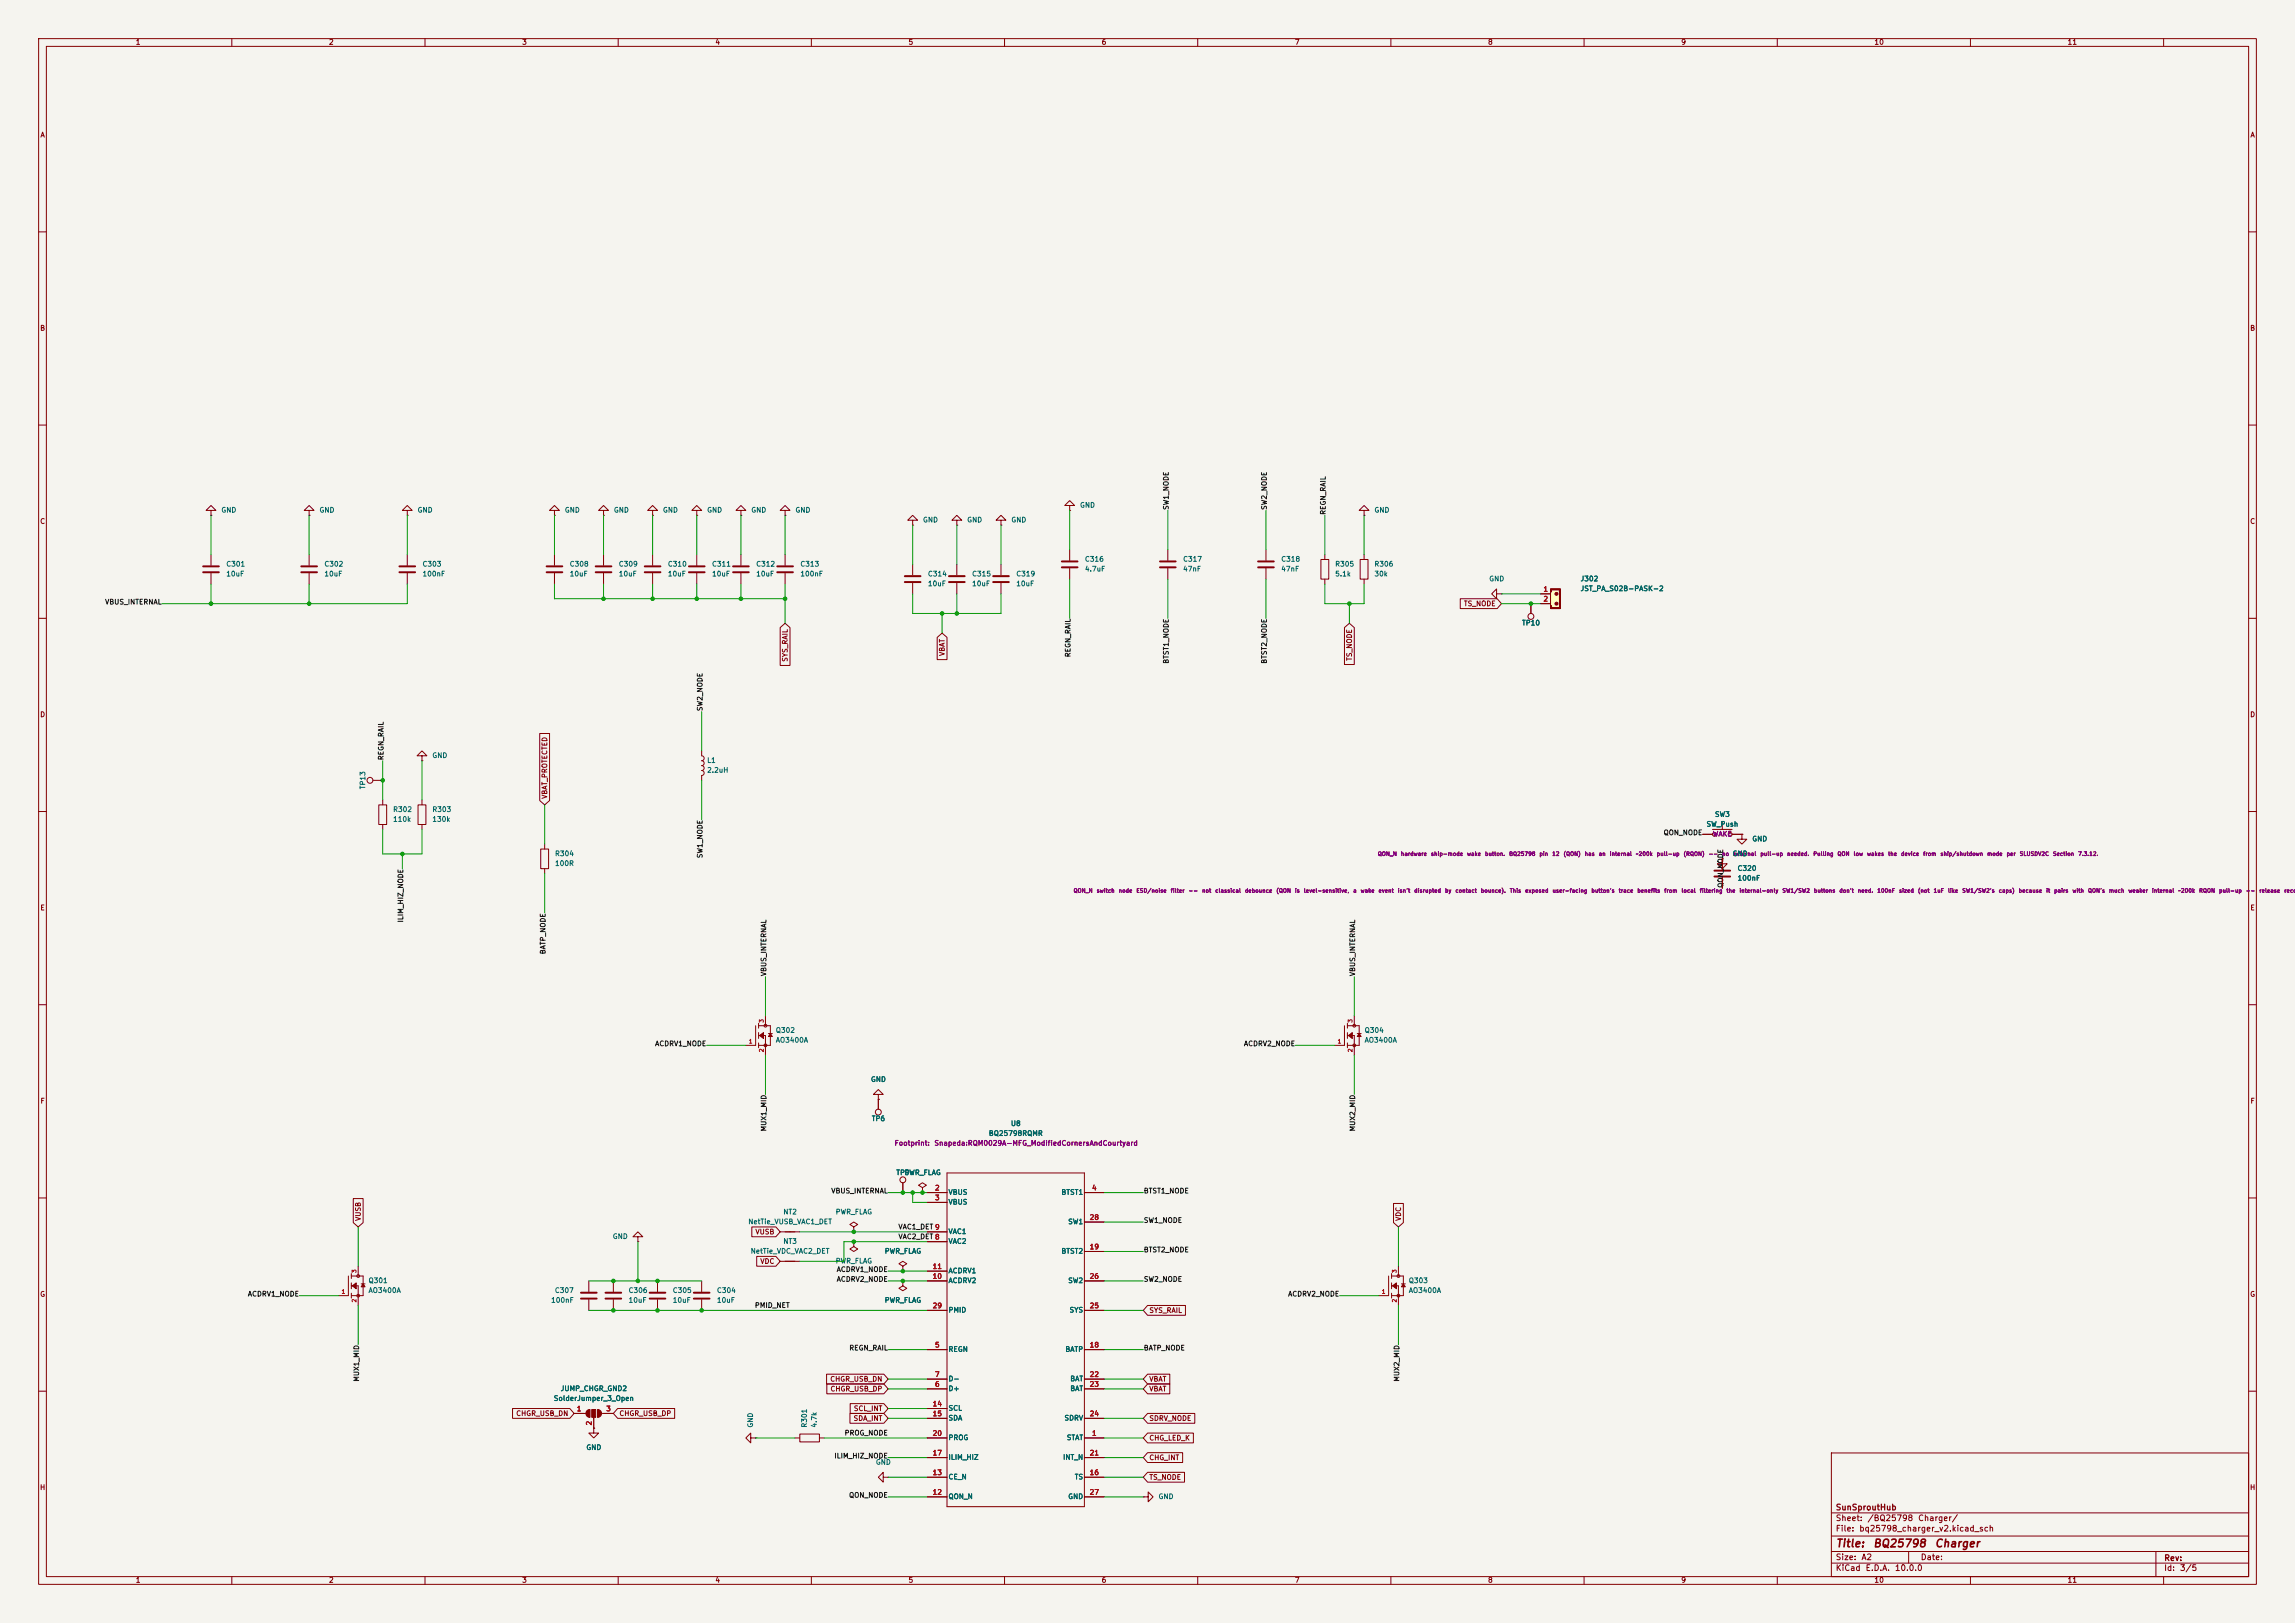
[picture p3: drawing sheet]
<svg xmlns="http://www.w3.org/2000/svg" width="594mm" height="420mm" viewBox="0 0 594 420" stroke-linecap="round" stroke-linejoin="round" font-family="sans-serif">
<defs><g id="words">
<g font-size="2" fill="#840000">
<text x="475" y="400.9">Title:</text>
<text x="484.7" y="400.9">BQ25798</text>
<text x="500.6" y="400.9">Charger</text>
</g>
<g font-size="1.5" fill="#840000">
<text x="475" y="394">Sheet:</text>
<text x="475" y="391.2">SunSproutHub</text>
<text x="483.2" y="394">/BQ25798</text>
<text x="496.3" y="394">Charger/</text>
<text x="475" y="396.7">File:</text>
<text x="481.1" y="396.7">bq25798_charger_v2.kicad_sch</text>
<text x="475" y="406.9">KiCad</text>
<text x="475" y="404.1">Size:</text>
<text x="481.7" y="404.1">A2</text>
<text x="482.7" y="406.9">E.D.A.</text>
<text x="490.3" y="406.9">10.0.0</text>
<text x="497" y="404.1">Date:</text>
<text x="560" y="404.3">Rev:</text>
<text x="560" y="406.9">Id:</text>
<text x="564.1" y="406.9">3/5</text>
</g>
<g font-size="1.3" fill="#840000">
<text x="35" y="11.9">1</text>
<text x="85" y="11.9">2</text>
<text x="135" y="11.9">3</text>
<text x="185" y="11.9">4</text>
<text x="235" y="11.9">5</text>
<text x="285" y="11.9">6</text>
<text x="335" y="11.9">7</text>
<text x="385" y="11.9">8</text>
<text x="435" y="11.9">9</text>
<text x="485" y="11.9">10</text>
<text x="535" y="11.9">11</text>
<text x="10.3" y="35.9">A</text>
<text x="582.3" y="35.9">A</text>
<text x="10.3" y="85.9">B</text>
<text x="582.3" y="85.9">B</text>
<text x="10.3" y="135.9">C</text>
<text x="582.3" y="135.9">C</text>
<text x="378.8" y="157.2">TS_NODE</text>
<text x="204.2" y="171.4" transform="rotate(-90 204.2 171.4)">SYS_RAIL</text>
<text x="244.8" y="169.9" transform="rotate(-90 244.8 169.9)">VBAT</text>
<text x="350.2" y="171.1" transform="rotate(-90 350.2 171.1)">TS_NODE</text>
<text x="10.3" y="185.9">D</text>
<text x="582.3" y="185.9">D</text>
<text x="141.9" y="206.9" transform="rotate(-90 141.9 206.9)">VBAT_PROTECTED</text>
<text x="10.3" y="235.9">E</text>
<text x="582.3" y="235.9">E</text>
<text x="10.3" y="285.9">F</text>
<text x="582.3" y="285.9">F</text>
<text x="93.7" y="316.1" transform="rotate(-90 93.7 316.1)">VUSB</text>
<text x="362.9" y="316.1" transform="rotate(-90 362.9 316.1)">VDC</text>
<text x="195.4" y="319.7">VUSB</text>
<text x="196.7" y="327.3">VDC</text>
<text x="10.3" y="335.9">G</text>
<text x="582.3" y="335.9">G</text>
<text x="297.3" y="340">SYS_RAIL</text>
<text x="214.8" y="357.8">CHGR_USB_DN</text>
<text x="297.3" y="357.8">VBAT</text>
<text x="214.8" y="360.4">CHGR_USB_DP</text>
<text x="220.9" y="365.4">SCL_INT</text>
<text x="297.3" y="360.4">VBAT</text>
<text x="133.5" y="366.7">CHGR_USB_DN</text>
<text x="160.2" y="366.7">CHGR_USB_DP</text>
<text x="220.8" y="368">SDA_INT</text>
<text x="297.3" y="368">SDRV_NODE</text>
<text x="297.3" y="373.1">CHG_LED_K</text>
<text x="297.3" y="378.1">CHG_INT</text>
<text x="297.3" y="383.2">TS_NODE</text>
<text x="10.2" y="385.9">H</text>
<text x="582.2" y="385.9">H</text>
<text x="35" y="409.9">1</text>
<text x="85" y="409.9">2</text>
<text x="135" y="409.9">3</text>
<text x="185" y="409.9">4</text>
<text x="235" y="409.9">5</text>
<text x="285" y="409.9">6</text>
<text x="335" y="409.9">7</text>
<text x="385" y="409.9">8</text>
<text x="435" y="409.9">9</text>
<text x="485" y="409.9">10</text>
<text x="535" y="409.9">11</text>
</g>
<g font-size="1.3" fill="#006464">
<text x="279.4" y="131.7">GND</text>
<text x="57.2" y="132.9">GND</text>
<text x="82.6" y="132.9">GND</text>
<text x="108" y="132.9">GND</text>
<text x="146.1" y="132.9">GND</text>
<text x="158.8" y="132.9">GND</text>
<text x="171.5" y="132.9">GND</text>
<text x="182.9" y="132.9">GND</text>
<text x="194.3" y="132.9">GND</text>
<text x="205.7" y="132.9">GND</text>
<text x="238.8" y="135.5">GND</text>
<text x="250.2" y="135.5">GND</text>
<text x="261.6" y="135.5">GND</text>
<text x="355.6" y="132.9">GND</text>
<text x="58.4" y="146.9">C301</text>
<text x="58.4" y="149.5">10uF</text>
<text x="83.8" y="146.9">C302</text>
<text x="83.8" y="149.5">10uF</text>
<text x="109.2" y="146.9">C303</text>
<text x="109.2" y="149.5">100nF</text>
<text x="147.3" y="146.9">C308</text>
<text x="147.3" y="149.5">10uF</text>
<text x="160" y="146.9">C309</text>
<text x="160" y="149.5">10uF</text>
<text x="172.7" y="146.9">C310</text>
<text x="172.7" y="149.5">10uF</text>
<text x="184.2" y="146.9">C311</text>
<text x="184.2" y="149.5">10uF</text>
<text x="195.6" y="146.9">C312</text>
<text x="195.6" y="149.5">10uF</text>
<text x="207" y="146.9">C313</text>
<text x="207" y="149.5">100nF</text>
<text x="240" y="149.5">C314</text>
<text x="251.5" y="149.5">C315</text>
<text x="262.9" y="149.5">C319</text>
<text x="280.7" y="145.6">C316</text>
<text x="280.7" y="148.2">4.7uF</text>
<text x="306.1" y="145.6">C317</text>
<text x="306.1" y="148.2">47nF</text>
<text x="331.5" y="145.6">C318</text>
<text x="331.5" y="148.2">47nF</text>
<text x="345.4" y="146.9">R305</text>
<text x="345.4" y="149.5">5.1k</text>
<text x="355.6" y="146.9">R306</text>
<text x="355.6" y="149.5">30k</text>
<text x="240" y="152">10uF</text>
<text x="251.5" y="152">10uF</text>
<text x="262.9" y="152">10uF</text>
<text x="385.3" y="150.7">GND</text>
<text x="408.9" y="150.7">J302</text>
<text x="408.9" y="153.3">JST_PA_S02B-PASK-2</text>
<text x="393.8" y="162.2">TP10</text>
<text x="111.8" y="196.4">GND</text>
<text x="182.9" y="197.7">L1</text>
<text x="182.9" y="200.3">2.2uH</text>
<text x="94.8" y="204.4" transform="rotate(-90 94.8 204.4)">TP13</text>
<text x="101.6" y="210.4">R302</text>
<text x="101.6" y="213">110k</text>
<text x="111.8" y="210.4">R303</text>
<text x="111.8" y="213">130k</text>
<text x="441.6" y="214.2">SW_Push</text>
<text x="443.7" y="211.7">SW3</text>
<text x="143.5" y="221.8">R304</text>
<text x="448.3" y="221.8">GND</text>
<text x="453.4" y="218">GND</text>
<text x="143.5" y="224.4">100R</text>
<text x="449.6" y="225.7">C320</text>
<text x="449.6" y="228.2">100nF</text>
<text x="200.7" y="267.6">Q302</text>
<text x="353.1" y="267.6">Q304</text>
<text x="200.7" y="270.1">AO3400A</text>
<text x="353.1" y="270.1">AO3400A</text>
<text x="225.3" y="280.3">GND</text>
<text x="225.5" y="290.4">TP6</text>
<text x="261.5" y="291.7">U8</text>
<text x="255.8" y="294.2">BQ25798RQMR</text>
<text x="231.9" y="304.4">TP9</text>
<text x="233.9" y="304.4">PWR_FLAG</text>
<text x="245.4" y="309.5">VBUS</text>
<text x="274.6" y="309.5">BTST1</text>
<text x="193.5" y="317.1">NetTie_VUSB_VAC1_DET</text>
<text x="202.6" y="314.6">NT2</text>
<text x="216.2" y="314.6">PWR_FLAG</text>
<text x="245.4" y="312">VBUS</text>
<text x="276.3" y="317.1">SW1</text>
<text x="158.5" y="320.9">GND</text>
<text x="202.6" y="322.2">NT3</text>
<text x="245.4" y="322.2">VAC2</text>
<text x="245.4" y="319.6">VAC1</text>
<text x="194.2" y="324.7">NetTie_VDC_VAC2_DET</text>
<text x="216.2" y="327.3">PWR_FLAG</text>
<text x="228.9" y="324.7">PWR_FLAG</text>
<text x="245.4" y="329.8">ACDRV1</text>
<text x="274.6" y="324.7">BTST2</text>
<text x="95.3" y="334.9">AO3400A</text>
<text x="95.3" y="332.3">Q301</text>
<text x="143.5" y="334.9">C307</text>
<text x="162.6" y="334.9">C306</text>
<text x="174" y="334.9">C305</text>
<text x="185.4" y="334.9">C304</text>
<text x="245.4" y="332.3">ACDRV2</text>
<text x="276.3" y="332.3">SW2</text>
<text x="364.5" y="334.9">AO3400A</text>
<text x="364.5" y="332.3">Q303</text>
<text x="142.5" y="337.4">100nF</text>
<text x="162.6" y="337.4">10uF</text>
<text x="174" y="337.4">10uF</text>
<text x="185.4" y="337.4">10uF</text>
<text x="228.9" y="337.4">PWR_FLAG</text>
<text x="245.4" y="340">PMID</text>
<text x="276.7" y="340">SYS</text>
<text x="245.4" y="350.1">REGN</text>
<text x="275.6" y="350.1">BATP</text>
<text x="245.4" y="357.7">D-</text>
<text x="276.9" y="357.7">BAT</text>
<text x="143.2" y="362.8">SolderJumper_3_Open</text>
<text x="145" y="360.3">JUMP_CHGR_GND2</text>
<text x="245.4" y="360.3">D+</text>
<text x="245.4" y="365.4">SCL</text>
<text x="276.9" y="360.3">BAT</text>
<text x="195.2" y="369.6" transform="rotate(-90 195.2 369.6)">GND</text>
<text x="209.1" y="369.6" transform="rotate(-90 209.1 369.6)">R301</text>
<text x="211.7" y="369.6" transform="rotate(-90 211.7 369.6)">4.7k</text>
<text x="245.4" y="367.9">SDA</text>
<text x="275.4" y="367.9">SDRV</text>
<text x="151.6" y="375.5">GND</text>
<text x="245.4" y="373">PROG</text>
<text x="276" y="373">STAT</text>
<text x="226.6" y="379.3">GND</text>
<text x="245.4" y="383.1">CE_N</text>
<text x="245.4" y="378.1">ILIM_HIZ</text>
<text x="275" y="378.1">INT_N</text>
<text x="278" y="383.1">TS</text>
<text x="245.4" y="388.2">QON_N</text>
<text x="276.3" y="388.2">GND</text>
<text x="299.7" y="388.2">GND</text>
</g>
<g font-size="1.3" fill="#0f0f0f">
<text x="302.8" y="132.1" transform="rotate(-90 302.8 132.1)">SW1_NODE</text>
<text x="328.2" y="132.1" transform="rotate(-90 328.2 132.1)">SW2_NODE</text>
<text x="343.4" y="133.4" transform="rotate(-90 343.4 133.4)">REGN_RAIL</text>
<text x="27.1" y="156.7">VBUS_INTERNAL</text>
<text x="277.4" y="170.2" transform="rotate(-90 277.4 170.2)">REGN_RAIL</text>
<text x="302.8" y="171.9" transform="rotate(-90 302.8 171.9)">BTST1_NODE</text>
<text x="328.2" y="171.9" transform="rotate(-90 328.2 171.9)">BTST2_NODE</text>
<text x="182.1" y="184.2" transform="rotate(-90 182.1 184.2)">SW2_NODE</text>
<text x="99.6" y="196.8" transform="rotate(-90 99.6 196.8)">REGN_RAIL</text>
<text x="430.4" y="216.4">QON_NODE</text>
<text x="182.1" y="222.2" transform="rotate(-90 182.1 222.2)">SW1_NODE</text>
<text x="446.3" y="229.9" transform="rotate(-90 446.3 229.9)">QON_NODE</text>
<text x="104.7" y="238.8" transform="rotate(-90 104.7 238.8)">ILIM_HIZ_NODE</text>
<text x="141.5" y="247.1" transform="rotate(-90 141.5 247.1)">BATP_NODE</text>
<text x="198.6" y="252.7" transform="rotate(-90 198.6 252.7)">VBUS_INTERNAL</text>
<text x="351" y="252.7" transform="rotate(-90 351 252.7)">VBUS_INTERNAL</text>
<text x="169.4" y="271">ACDRV1_NODE</text>
<text x="321.8" y="271">ACDRV2_NODE</text>
<text x="198.6" y="292.9" transform="rotate(-90 198.6 292.9)">MUX1_MID</text>
<text x="351" y="292.9" transform="rotate(-90 351 292.9)">MUX2_MID</text>
<text x="215" y="309.1">VBUS_INTERNAL</text>
<text x="295.9" y="309.1">BTST1_NODE</text>
<text x="295.9" y="316.7">SW1_NODE</text>
<text x="232.4" y="321">VAC2_DET 8</text>
<text x="232.4" y="318.4">VAC1_DET 9</text>
<text x="216.4" y="329.4">ACDRV1_NODE</text>
<text x="295.9" y="324.4">BTST2_NODE</text>
<text x="64" y="335.8">ACDRV1_NODE</text>
<text x="216.4" y="332">ACDRV2_NODE</text>
<text x="295.9" y="332">SW2_NODE</text>
<text x="333.3" y="335.8">ACDRV2_NODE</text>
<text x="195.3" y="338.7">PMID_NET</text>
<text x="219.7" y="349.8">REGN_RAIL</text>
<text x="295.9" y="349.8">BATP_NODE</text>
<text x="93.2" y="357.7" transform="rotate(-90 93.2 357.7)">MUX1_MID</text>
<text x="362.5" y="357.7" transform="rotate(-90 362.5 357.7)">MUX2_MID</text>
<text x="218.5" y="371.8">PROG_NODE</text>
<text x="215.8" y="377.7">ILIM_HIZ_NODE</text>
<text x="219.6" y="387.9">QON_NODE</text>
</g>
<g font-size="1.3" fill="#a90000">
<text x="399.3" y="153.4">1</text>
<text x="399.3" y="156">2</text>
<text x="241.9" y="308.4">2</text>
<text x="241.9" y="310.9">3</text>
<text x="282.5" y="308.4">4</text>
<text x="281.9" y="316">28</text>
<text x="241.9" y="321.1">8</text>
<text x="241.9" y="318.5">9</text>
<text x="281.9" y="323.6">19</text>
<text x="241.3" y="328.7">11</text>
<text x="241.3" y="331.2">10</text>
<text x="281.9" y="331.2">26</text>
<text x="241.3" y="338.8">29</text>
<text x="281.9" y="338.8">25</text>
<text x="241.9" y="349">5</text>
<text x="281.9" y="349">18</text>
<text x="241.9" y="359.2">6</text>
<text x="241.9" y="356.6">7</text>
<text x="281.9" y="356.6">22</text>
<text x="281.9" y="359.2">23</text>
<text x="149.2" y="365.5">1</text>
<text x="156.8" y="365.5">3</text>
<text x="241.3" y="364.2">14</text>
<text x="153.4" y="369" transform="rotate(-90 153.4 369)">2</text>
<text x="241.3" y="366.8">15</text>
<text x="241.3" y="371.9">20</text>
<text x="281.9" y="366.8">24</text>
<text x="282.5" y="371.9">1</text>
<text x="241.3" y="376.9">17</text>
<text x="281.9" y="376.9">21</text>
<text x="241.3" y="382">13</text>
<text x="281.9" y="382">16</text>
<text x="241.3" y="387.1">12</text>
<text x="281.9" y="387.1">27</text>
</g>
<g font-size="1.3" fill="#840084">
<text x="443.2" y="216.8">WAKE</text>
<text x="231.4" y="296.8">Footprint:</text>
<text x="241.7" y="296.8">Snapeda:RQM0029A-MFG_ModifiedCornersAndCourtyard</text>
</g>
<g font-size="1" fill="#840084">
<text x="356.5" y="221.7">QON_N</text>
<text x="362.5" y="221.7">hardware</text>
<text x="370.3" y="221.7">ship-mode</text>
<text x="379.6" y="221.7">wake</text>
<text x="384.2" y="221.7">button.</text>
<text x="390.5" y="221.7">BQ25798</text>
<text x="398.3" y="221.7">pin</text>
<text x="401.6" y="221.7">12</text>
<text x="404.6" y="221.7">(QON)</text>
<text x="410.1" y="221.7">has</text>
<text x="413.7" y="221.7">an</text>
<text x="416.5" y="221.7">internal</text>
<text x="423.3" y="221.7">~200k</text>
<text x="428.7" y="221.7">pull-up</text>
<text x="435.6" y="221.7">(RQON)</text>
<text x="442.1" y="221.7">--</text>
<text x="445.6" y="221.7">no</text>
<text x="448.4" y="221.7">external</text>
<text x="455.5" y="221.7">pull-up</text>
<text x="462.4" y="221.7">needed.</text>
<text x="469.2" y="221.7">Pulling</text>
<text x="475.5" y="221.7">QON</text>
<text x="479.6" y="221.7">low</text>
<text x="483.1" y="221.7">wakes</text>
<text x="488.6" y="221.7">the</text>
<text x="491.9" y="221.7">device</text>
<text x="497.7" y="221.7">from</text>
<text x="502.1" y="221.7">ship/shutdown</text>
<text x="514.2" y="221.7">mode</text>
<text x="519.2" y="221.7">per</text>
<text x="522.6" y="221.7">SLUSDV2C</text>
<text x="531.2" y="221.7">Section</text>
<text x="537.8" y="221.7">7.3.12.</text>
<text x="277.8" y="231.2">QON_N</text>
<text x="283.7" y="231.2">switch</text>
<text x="289.4" y="231.2">node</text>
<text x="294" y="231.2">ESD/noise</text>
<text x="302.9" y="231.2">filter</text>
<text x="307.5" y="231.2">--</text>
<text x="311" y="231.2">not</text>
<text x="314.4" y="231.2">classical</text>
<text x="322.1" y="231.2">debounce</text>
<text x="330.2" y="231.2">(QON</text>
<text x="335" y="231.2">is</text>
<text x="337.4" y="231.2">level-sensitive,</text>
<text x="350.1" y="231.2">a</text>
<text x="352.1" y="231.2">wake</text>
<text x="356.7" y="231.2">event</text>
<text x="361.7" y="231.2">isn't</text>
<text x="365.9" y="231.2">disrupted</text>
<text x="373.9" y="231.2">by</text>
<text x="376.6" y="231.2">contact</text>
<text x="383.2" y="231.2">bounce).</text>
<text x="390.7" y="231.2">This</text>
<text x="394.6" y="231.2">exposed</text>
<text x="401.7" y="231.2">user-facing</text>
<text x="411.8" y="231.2">button's</text>
<text x="418.8" y="231.2">trace</text>
<text x="423.7" y="231.2">benefits</text>
<text x="430.6" y="231.2">from</text>
<text x="435.1" y="231.2">local</text>
<text x="439.8" y="231.2">filtering</text>
<text x="446.7" y="231.2">the</text>
<text x="450.1" y="231.2">internal-only</text>
<text x="461.2" y="231.2">SW1/SW2</text>
<text x="469.4" y="231.2">buttons</text>
<text x="476" y="231.2">don't</text>
<text x="480.7" y="231.2">need.</text>
<text x="485.8" y="231.2">100nF</text>
<text x="491.4" y="231.2">sized</text>
<text x="496.3" y="231.2">(not</text>
<text x="500.3" y="231.2">1uF</text>
<text x="504.1" y="231.2">like</text>
<text x="507.8" y="231.2">SW1/SW2's</text>
<text x="517.2" y="231.2">caps)</text>
<text x="522.4" y="231.2">because</text>
<text x="529.5" y="231.2">it</text>
<text x="531.6" y="231.2">pairs</text>
<text x="536.3" y="231.2">with</text>
<text x="540.3" y="231.2">QON's</text>
<text x="545.8" y="231.2">much</text>
<text x="550.8" y="231.2">weaker</text>
<text x="556.9" y="231.2">internal</text>
<text x="563.7" y="231.2">~200k</text>
<text x="569.1" y="231.2">RQON</text>
<text x="574.2" y="231.2">pull-up</text>
<text x="581.2" y="231.2">--</text>
<text x="584.6" y="231.2">release</text>
<text x="591.1" y="231.2">recov</text>
</g>
<g font-size="1" fill="#a90000">
<text x="197.9" y="264.8" transform="rotate(-90 197.9 264.8)">3</text>
<text x="350.3" y="264.8" transform="rotate(-90 350.3 264.8)">3</text>
<text x="193.7" y="270.3">1</text>
<text x="197.9" y="272.4" transform="rotate(-90 197.9 272.4)">2</text>
<text x="346.1" y="270.3">1</text>
<text x="350.3" y="272.4" transform="rotate(-90 350.3 272.4)">2</text>
<text x="92.5" y="329.5" transform="rotate(-90 92.5 329.5)">3</text>
<text x="361.7" y="329.5" transform="rotate(-90 361.7 329.5)">3</text>
<text x="88.3" y="335">1</text>
<text x="357.5" y="335">1</text>
<text x="92.5" y="337.2" transform="rotate(-90 92.5 337.2)">2</text>
<text x="361.7" y="337.2" transform="rotate(-90 361.7 337.2)">2</text>
</g>
</g></defs>
<path d="M0 0h594v420h-594z" fill="#f5f4ef" stroke="#f5f4ef" stroke-width=".26"/>
<g fill="none" stroke="#840000" stroke-width=".26">
<path d="M10 10h574v400h-574zM12 12h570v396h-570zM60 10v2M110 10v2M160 10v2M210 10v2M260 10v2M310 10v2M360 10v2M410 10v2M460 10v2M510 10v2"/>
<path d="M560 10v2M10 60h2M582 60h2M10 110h2M582 110h2M276.9 130.8h1.2l-1.2-1.3-1.3 1.3h1.3v1.3M276.9 132.1h.1M353.1 132.1h-1.3l1.3-1.3 1.2 1.3h-1.2v1.3M353.1 133.4h.1M259.1 146.1v2.7M259.1 150.9v2.8M276.9 142.2v2.8"/>
<path d="M276.9 147.1v2.8M327.7 142.2v2.8M327.7 147.1v2.8M341.9 144.8h2v5.1h-2zM342.9 143.5v1.3M342.9 149.9v1.2M352 144.8h2.1v5.1h-2.1zM353.1 143.5v1.3M353.1 149.9v1.2M387.3 153.7v-1.3l-1.2 1.3 1.2 1.2v-1.2h1.3M388.6 153.7h.1M396.2 156.2v2.6"/>
<path d="M10 160h2M582 160h2M10 210h2M98 208.3h2.1v5.1h-2.1zM99.1 207v1.3M99.1 213.4v1.2M108.2 208.3h2v5.1h-2zM109.2 207v1.3M109.2 213.4v1.2M582 210h2M10 260h2M195.6 265.4v5.1h-2.6"/>
<path d="M196.3 265.4h3.1v5.1h-3.1M196.3 268h1.8v5.1M196.3 264.8v1.3M196.3 267.2v1.5M196.3 269.9v1.2M198.1 262.9v2.5M198.9 267.5h1M348 265.4v5.1h-2.6M348.7 264.8v1.3M348.7 267.2v1.5M348.7 269.9v1.2M348.7 265.4h3.1v5.1h-3.1"/>
<path d="M348.7 268h1.8v5.1M350.5 262.9v2.5M351.3 267.5h1M582 260h2M227.3 283.2h1.3l-1.3-1.3-1.2 1.3h1.2v1.3M227.3 284.5h.1M227.3 284.5v2.5M10 310h2M221 317.5l1-.6-1-.7-1 .7 1 .6v1.3M221 318.8h.1M233.7 306.1v2.5M238.8 307.3l1-.6-1-.6-1.1 .6 1.1 .6v1.3"/>
<path d="M238.8 308.6h.1M240 308.6h5.1M240 311.2h5.1M240 318.8h5.1M245.1 303.5h35.6v86.4h-35.6zM280.7 308.6h5M280.7 316.2h5M582 310h2M152.4 331.5v2.8M152.4 336.3v2.8M181.6 331.5v2.8M181.6 336.3v2.8"/>
<path d="M201.9 326.4h5.1M240 321.3h5.1M240 331.5h5.1M240 328.9h5.1M240 339.1h5.1M280.7 331.5h5M280.7 323.9h5M280.7 339.1h5M359.4 330.2v5.1h-2.5M360.2 329.6v1.2M360.2 332v1.5M360.2 334.6v1.3"/>
<path d="M360.2 330.2h3v5.1h-3M360.2 332.7h1.7v5.1M361.9 327.7v2.5M362.7 332.2h1M240 349.3h5.1M240 359.4h5.1M240 356.9h5.1M280.7 349.3h5M280.7 359.4h5M280.7 356.9h5M10 360h2M148.6 365.8h3"/>
<path d="M152.7 364.7v2.1M153.7 369.6v1.2h1.2l-1.2 1.3-1.3-1.3h1.3M153.7 369.6h.1M153.7 366.8v2.8M154.7 364.7v2.1M155.7 365.8h3M194.3 372.1v-1.3l-1.3 1.3 1.3 1.3v-1.3h1.3M195.6 372.1h.1M205.7 372.1h1.3M207 371.1h5.1v2h-5.1zM212.1 372.1h1.3M240 372.1h5.1"/>
<path d="M240 364.5h5.1M240 367h5.1M240 377.2h5.1M280.7 372.1h5M280.7 367h5M280.7 377.2h5M474 376h108v32h-108zM582 360h2M228.6 382.3v-1.3l-1.3 1.3 1.3 1.2v-1.2h1.3M229.9 382.3h.1M240 387.4h5.1M240 382.3h5.1"/>
<path d="M280.7 387.4h5M280.7 382.3h5M295.9 387.4h1.3v-1.3l1.2 1.3-1.2 1.2v-1.2M295.9 387.4h.1M474 397.5h108M474 391.5h108M60 408v2M110 408v2M160 408v2M210 408v2M260 408v2M310 408v2"/>
<path d="M360 408v2M410 408v2M460 408v2M474 404.5h108M474 401.5h108M494 401.5v3M510 408v2M558 401.5v6.5M560 408v2"/>
<circle cx="396.2" cy="159.5" r=".76"/>
<circle cx="198.1" cy="265.4" r=".36"/>
<circle cx="198.1" cy="270.5" r=".36"/>
<circle cx="350.5" cy="270.5" r=".36"/>
<circle cx="350.5" cy="265.4" r=".36"/>
<circle cx="227.3" cy="287.8" r=".76"/>
<circle cx="233.7" cy="305.3" r=".76"/>
<circle cx="362" cy="335.3" r=".36"/>
<circle cx="362" cy="330.2" r=".36"/>
</g>
<path d="M257 149.1h4.1M257 150.6h4.1M274.8 145.3h4.1M274.8 146.8h4.1M325.6 145.3h4.1M325.6 146.8h4.1M150.4 334.5h4M150.4 336h4M179.6 334.5h4M179.6 336h4" fill="none" stroke="#840000" stroke-width=".51"/>
<g fill="#840000" stroke="#840000" stroke-width=".26">
<path d="M349 268l1-.8v1.5z"/>
<path d="M351.8 267.5l.5 .7h-1z"/>
<path d="M360.4 332.7l1-.7v1.5z"/>
<path d="M363.2 332.2l.5 .8h-1z"/>
<path d="M196.6 268l1-.8v1.5z"/>
<path d="M199.4 267.5l.5 .7h-1z"/>
<path d="M151.9 365l.8-.3v2.1a1.02 1.02 0 0 1-1-.7 1.02 1.02 0 0 1 .2-1.1z"/>
<path d="M153.2 364.7h1v2.1h-1z"/>
<path d="M154.7 364.7a1.02 1.02 0 0 1 1 1.1 1.02 1.02 0 0 1-1 1z"/>
</g>
<path d="M401.3 152.4h2.6v5.1h-2.6z" fill="#ffffc2"/>
<g fill="none" stroke="#840000" stroke-width=".26">
<path d="M54.6 132.1h-1.3l1.3-1.3 1.3 1.3h-1.3v1.3M54.6 133.4h.1M80 132.1h-1.3l1.3-1.3 1.3 1.3h-1.3v1.3M80 133.4h.1M105.4 132.1h-1.3l1.3-1.3 1.3 1.3h-1.3v1.3M105.4 133.4h.1M143.5 132.1h-1.3l1.3-1.3 1.3 1.3h-1.3v1.3M143.5 133.4h.1M156.2 132.1h-1.3l1.3-1.3 1.3 1.3h-1.3v1.3M156.2 133.4h.1M168.9 132.1h-1.3l1.3-1.3 1.3 1.3h-1.3v1.3M168.9 133.4h.1"/>
<path d="M180.3 132.1h-1.2l1.2-1.3 1.3 1.3h-1.3v1.3M180.3 133.4h.1M191.8 132.1h-1.3l1.3-1.3 1.2 1.3h-1.2v1.3M191.8 133.4h.1M203.2 132.1h-1.3l1.3-1.3 1.3 1.3h-1.3v1.3M203.2 133.4h.1M236.2 134.6h-1.3l1.3-1.2 1.3 1.2h-1.3v1.3M236.2 135.9h.1M247.6 134.6h1.3l-1.3-1.2-1.2 1.2h1.2v1.3M247.6 135.9h.1M259.1 134.6h1.2l-1.2-1.2-1.3 1.2h1.3v1.3M259.1 135.9h.1"/>
<path d="M54.6 143.5v2.8M54.6 148.3v2.8M80 143.5v2.8M80 148.3v2.8M105.4 143.5v2.8M105.4 148.3v2.8M143.5 143.5v2.8M143.5 148.3v2.8M156.2 143.5v2.8M156.2 148.3v2.8M168.9 143.5v2.8M168.9 148.3v2.8"/>
<path d="M180.3 143.5v2.8M180.3 148.3v2.8M191.8 143.5v2.8M191.8 148.3v2.8M203.2 143.5v2.8M203.2 148.3v2.8M236.2 146.1v2.7M236.2 150.9v2.8M247.6 146.1v2.7M247.6 150.9v2.8M302.3 142.2v2.8M302.3 147.1v2.8"/>
<path d="M377.9 154.9h9.6l1.1 1.3-1.1 1.3h-9.6zM396.2 156.2v2.6M398.8 153.7h2.5M398.8 156.2h2.5M401.3 152.4h2.6v5.1h-2.6zM201.9 162.4l1.3-1.1 1.3 1.1v9.8h-2.6zM242.6 164.9l1.2-1.1 1.3 1.1v5.8h-2.5zM348 162.4l1.2-1.1 1.3 1.1v9.6h-2.5zM109.2 195.6h1.3l-1.3-1.3-1.3 1.3h1.3v1.3M109.2 196.9h.1M139.7 189.8h2.5v17.4l-1.2 1.1-1.3-1.1zM181.6 194.3v1.3l.5 .2 .2 .4-.2 .5-.5 .2 .4 .1 .2 .3-.1 .6-.5 .2 .5 .2 .1 .6-.2 .4-.4 .1"/>
<path d="M181.6 199.4l.5 .2 .2 .4-.2 .5-.5 .2v1.2M96.5 201.9h2.6M140 219.7h2v5.1h-2zM141 218.4v1.3M440.7 215.9h2.5M443.2 214.6h5.1M445.8 212.9v1.7M448.3 215.9h2.5M450.8 215.9v1.3h1.3l-1.3 1.2-1.2-1.2h1.2M450.8 215.9h.1M141 224.8v1.3M445.8 222.3v1.2h1.2l-1.2 1.3-1.3-1.3h1.3"/>
<path d="M445.8 222.3h.1M445.8 222.3v2.7M445.8 227.1v2.8M227.3 284.5h.1M227.3 284.5v2.5M91.4 310.2h2.6v6.2l-1.3 1.1-1.3-1.1zM194.6 317.5h6.2l1.1 1.3-1.1 1.2h-6.2zM201.9 318.8h5.1M233.7 306.1v2.5M238.8 308.6h.1M240 318.8h5.1M240 308.6h5.1"/>
<path d="M240 311.2h5.1M280.7 308.6h5M280.7 316.2h5M360.7 311.4h2.5v5l-1.3 1.1-1.2-1.1zM90.2 330.2v5.1h-2.6M90.9 329.6v1.2M90.9 332v1.5M90.9 334.6v1.3M90.9 330.2h3.1v5.1h-3.1M90.9 332.7h1.8v5.1M92.7 327.7v2.5M93.5 332.2h1"/>
<path d="M158.7 331.5v2.8M158.7 336.3v2.8M165.1 320h-1.3l1.3-1.2 1.3 1.2h-1.3v1.3M165.1 321.3h.1M170.2 331.5v2.8M170.2 336.3v2.8M195.9 325.1h4.9l1.1 1.3-1.1 1.3h-4.9zM221 321.3v1.3l1 .6-1 .7-1-.7 1-.6M221 321.3h.1M233.7 327.7l1-.7-1-.6-1 .6 1 .7v1.2M233.7 328.9h.1M233.7 331.5v1.2l1 .7-1 .6-1-.6 1-.7"/>
<path d="M233.7 331.5h.1M240 321.3h5.1M240 331.5h5.1M240 328.9h5.1M240 339.1h5.1M280.7 331.5h5M280.7 323.9h5M280.7 339.1h5M297 337.8h9.8v2.6h-9.8l-1.1-1.3zM213.9 355.6h14.9l1.1 1.3-1.1 1.2h-14.9zM214 358.1h14.8l1.1 1.3-1.1 1.3h-14.8zM240 349.3h5.1"/>
<path d="M240 359.4h5.1M240 356.9h5.1M280.7 349.3h5M280.7 359.4h5M280.7 356.9h5M297 355.6h5.8v2.5h-5.8l-1.1-1.2zM297 358.1h5.8v2.6h-5.8l-1.1-1.3zM132.7 364.5h14.8l1.1 1.3-1.1 1.2h-14.8zM148.6 365.8h2.5M153.7 369.6h.1M153.7 367v2.6M156.2 365.8h2.5"/>
<path d="M159.9 364.5h14.7v2.5h-14.7l-1.2-1.2zM220 365.8h8.8l1.1 1.2-1.1 1.3h-8.8zM220 363.2h8.8l1.1 1.3-1.1 1.3h-8.8zM240 372.1h5.1M240 364.5h5.1M240 367h5.1M240 377.2h5.1M280.7 372.1h5M280.7 367h5M280.7 377.2h5M297 370.8h11.9v2.6h-11.9l-1.1-1.3zM297 375.9h9.1v2.6h-9.1l-1.1-1.3z"/>
<path d="M297 365.8h12.2v2.5h-12.2l-1.1-1.3zM240 387.4h5.1M240 382.3h5.1M280.7 387.4h5M280.7 382.3h5M297 381h9.6v2.5h-9.6l-1.1-1.2z"/>
<circle cx="95.8" cy="201.9" r=".76"/>
<circle cx="443.7" cy="215.9" r=".51"/>
<circle cx="447.8" cy="215.9" r=".51"/>
<circle cx="92.7" cy="335.3" r=".36"/>
<circle cx="92.7" cy="330.2" r=".36"/>
</g>
<g fill="#840000" stroke="#840000" stroke-width=".26">
<path d="M401.3 156.7h.3v.5h2v-.5h.3v.8h-2.6z"/>
<path d="M403.6 153.2h.3v3.5h-.3z"/>
<path d="M401.3 152.4h2.6v.8h-.3v-.5h-2v.5h-.3z"/>
<path d="M91.2 332.7l1-.7v1.5z"/>
<path d="M94 332.2l.5 .8h-1z"/>
<circle cx="402.8" cy="153.7" r=".38"/>
<circle cx="402.8" cy="156.2" r=".38"/>
</g>
<g fill="none" stroke="#840000" stroke-width=".51">
<path d="M52.6 146.6h4M52.6 148.1h4M78 146.6h4M78 148.1h4M103.4 146.6h4M103.4 148.1h4M141.5 146.6h4M141.5 148.1h4M154.2 146.6h4M154.2 148.1h4M166.9 146.6h4M166.9 148.1h4"/>
<path d="M178.3 146.6h4.1M178.3 148.1h4.1M189.7 146.6h4.1M189.7 148.1h4.1M201.2 146.6h4M201.2 148.1h4M234.2 149.1h4.1M234.2 150.6h4.1M245.6 149.1h4.1M245.6 150.6h4.1M300.2 145.3h4.1M300.2 146.8h4.1"/>
<path d="M443.7 225.3h4.1M443.7 226.8h4.1M156.7 334.5h4.1M156.7 336h4.1M168.1 334.5h4.1M168.1 336h4.1"/>
</g>
<g fill="none" stroke="#009600" stroke-width=".26">
<path d="M54.6 133.4v10.1M80 133.4v10.1M105.4 133.4v10.1M143.5 133.4v10.1M156.2 133.4v10.1M168.9 133.4v10.1M180.3 133.4v10.1M191.8 133.4v10.1M203.2 133.4v10.1M236.2 135.9v10.2M247.6 135.9v10.2M259.1 135.9v10.2"/>
<path d="M276.9 132.1v10.1M302.3 132.1v10.1M327.7 132.1v10.1M342.9 133.4v10.1M353.1 133.4v10.1M54.6 151.1v5.1M80 151.1v5.1M105.4 151.1v5.1h-63.5M143.5 151.1v3.8h59.7M156.2 151.1v3.8M168.9 151.1v3.8M180.3 151.1v3.8"/>
<path d="M191.8 151.1v3.8M203.2 151.1v10.2M236.2 153.7v5.1h22.9v-5.1M243.8 158.8v5M247.6 153.7v5.1M276.9 149.9v10.1M302.3 149.9v10.1M327.7 149.9v10.1M342.9 151.1v5.1h10.2v-5.1M349.2 156.2v5.1M388.6 156.2h10.2M388.6 153.7h10.2"/>
<path d="M99.1 196.9v10.1M109.2 196.9v10.1M181.6 184.2v10.1M99.1 214.6v6.4h10.1v-6.4M141 208.3v10.1M181.6 201.9v10.2M104.1 221v3.8M141 226.1v10.1M198.1 252.7v10.2M350.5 252.7v10.2M182.9 270.5h10.1M198.1 273.1v10.1"/>
<path d="M335.3 270.5h10.1M350.5 273.1v10.1M92.7 317.5v10.2M207 318.8h33M229.9 308.6h10.1M236.2 308.6v2.6h3.8M285.7 308.6h10.2M285.7 316.2h10.2M361.9 317.5v10.2M77.5 335.3h10.1M92.7 337.8v10.2M152.4 339.1h87.6"/>
<path d="M152.4 331.5h29.2M165.1 321.3v10.2M229.9 331.5h10.1M229.9 328.9h10.1M240 321.3h-21.6v5.1h-11.4M285.7 339.1h10.2M285.7 331.5h10.2M285.7 323.9h10.2M346.7 335.3h10.2M361.9 337.8v10.2M229.9 359.4h10.1M229.9 349.3h10.1"/>
<path d="M229.9 356.9h10.1M285.7 359.4h10.2M285.7 349.3h10.2M285.7 356.9h10.2M195.6 372.1h10.1M213.4 372.1h26.6M229.9 377.2h10.1M229.9 367h10.1M229.9 364.5h10.1M285.7 377.2h10.2M285.7 372.1h10.2M285.7 367h10.2"/>
<path d="M229.9 387.4h10.1M229.9 382.3h10.1M285.7 387.4h10.2M285.7 382.3h10.2"/>
</g>
<g fill="#009600" stroke="#009600" stroke-width=".26">
<circle cx="247.6" cy="158.8" r=".46"/>
<circle cx="168.9" cy="154.9" r=".46"/>
<circle cx="180.3" cy="154.9" r=".46"/>
<circle cx="203.2" cy="154.9" r=".46"/>
<circle cx="191.8" cy="154.9" r=".46"/>
<circle cx="243.8" cy="158.8" r=".46"/>
<circle cx="104.1" cy="221" r=".46"/>
<circle cx="99.1" cy="201.9" r=".46"/>
<circle cx="158.7" cy="331.5" r=".46"/>
<circle cx="165.1" cy="331.5" r=".46"/>
<circle cx="396.2" cy="156.2" r=".46"/>
<circle cx="349.2" cy="156.2" r=".46"/>
<circle cx="233.7" cy="308.6" r=".46"/>
<circle cx="238.8" cy="308.6" r=".46"/>
<circle cx="236.2" cy="308.6" r=".46"/>
<circle cx="233.7" cy="328.9" r=".46"/>
<circle cx="233.7" cy="331.5" r=".46"/>
<circle cx="221" cy="318.8" r=".46"/>
<circle cx="221" cy="321.3" r=".46"/>
<circle cx="170.2" cy="331.5" r=".46"/>
<circle cx="181.6" cy="339.1" r=".46"/>
<circle cx="170.2" cy="339.1" r=".46"/>
<circle cx="158.7" cy="339.1" r=".46"/>
<circle cx="80" cy="156.2" r=".46"/>
<circle cx="54.6" cy="156.2" r=".46"/>
<circle cx="156.2" cy="154.9" r=".46"/>
</g>
<use href="#words"/>
</svg>
